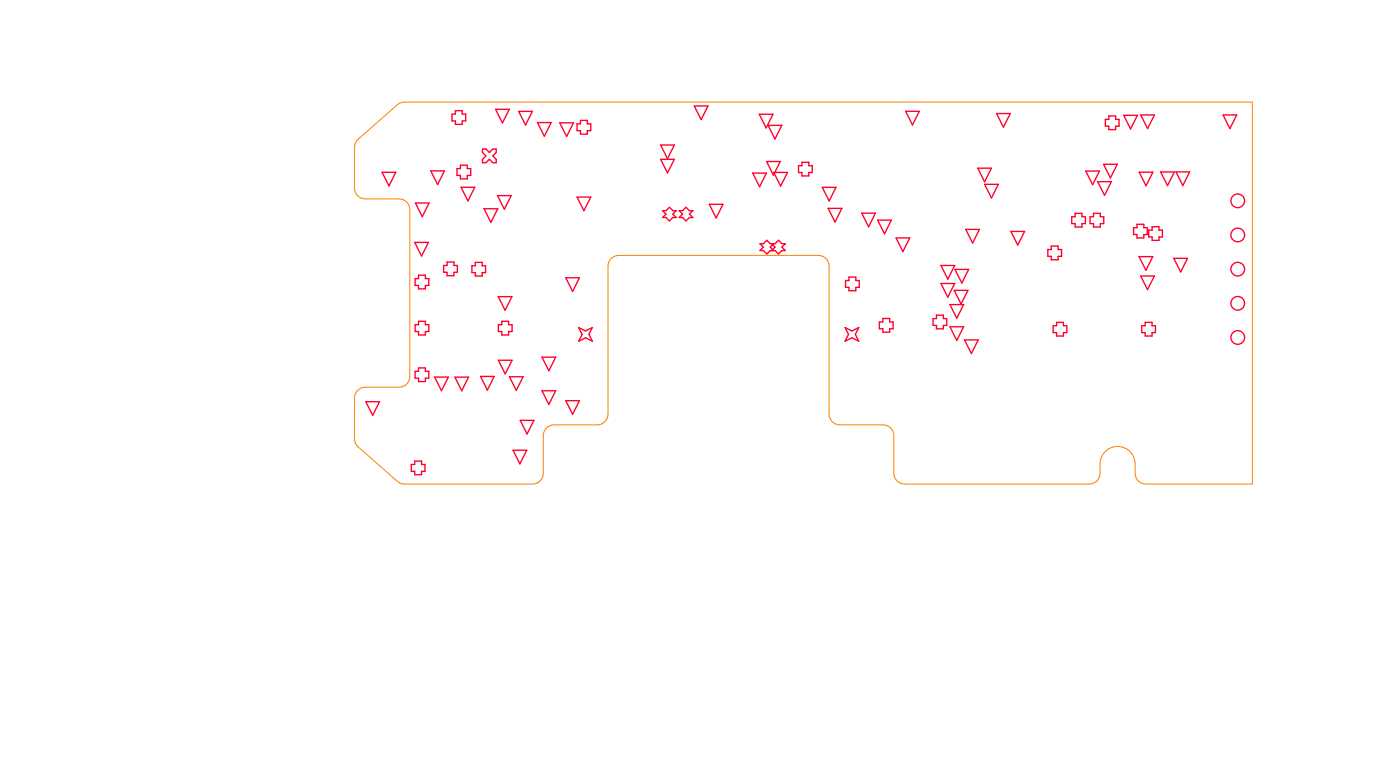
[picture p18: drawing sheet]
<svg xmlns="http://www.w3.org/2000/svg" width="173mm" height="95mm" viewBox="0 0 173 95" stroke-linecap="round" stroke-linejoin="round" font-family="sans-serif">
<path d="M44.2 17.2l4.9-4.3 .5-.3h.3h104.7v47.1h-13.1a1.33 1.33 0 0 1-1.3-1.3 3 3 0 0 0-.8-2.7 2.17 2.17 0 0 0-2.3-.4 2.17 2.17 0 0 0-1.3 2 2.43 2.43 0 0 1-.3 1.9 1.33 1.33 0 0 1-1 .5h-22.8a1.33 1.33 0 0 1-1.3-1.3v-4.6a1.33 1.33 0 0 0-1.4-1.4h-5.3a1.33 1.33 0 0 1-1.3-1.3v-18.2a1.33 1.33 0 0 0-1.4-1.4h-24.6a1.33 1.33 0 0 0-1.3 1.4v18.2a1.33 1.33 0 0 1-1.4 1.3h-5.3a1.33 1.33 0 0 0-1.3 1.4v4.6a1.33 1.33 0 0 1-1.4 1.3h-16.1l-.5-.3-4.9-4.2a1.32 1.32 0 0 1-.4-1v-5.1a1.33 1.33 0 0 1 1.3-1.3h4.2a1.33 1.33 0 0 0 1.3-1.3v-20.6a1.33 1.33 0 0 0-1.3-1.3h-4.2a1.33 1.33 0 0 1-1.3-1.4v-5a1.32 1.32 0 0 1 .4-1z" fill="none" stroke="#fd8300" stroke-width=".12"/>
<g fill="none" stroke="#ff002a" stroke-width=".17">
<path d="M55.8 14.1h.4v-.4h.9v.4h.4v.8h-.4v.4h-.9v-.4h-.4zM59.6 18.4h.4l.4 .4 .4-.4h.5v.4l-.5 .4 .5 .5v.4h-.5l-.4-.4-.4 .4h-.4v-.4l.4-.5-.4-.4zM61.2 13.5h1.7l-.9 1.7zM64 13.7h1.7l-.8 1.7zM66.4 15.1h1.7l-.9 1.7zM69.1 15.2h1.7l-.8 1.6zM71.3 15.3h.4v-.4h.8v.4h.4v.8h-.4v.4h-.8v-.4h-.4zM81.6 17.9h1.7l-.9 1.7zM81.6 19.7h1.7l-.9 1.6zM85.7 13.1h1.7l-.8 1.7zM93.8 14.1h1.6l-.8 1.7zM94.6 19.9h1.7l-.8 1.7z"/>
<path d="M94.8 15.5h1.7l-.8 1.7zM111.8 13.7h1.7l-.8 1.7zM123 14h1.7l-.8 1.7zM136.5 14.7h.4v-.4h.9v.4h.4v.9h-.4v.4h-.9v-.4h-.4zM138.8 14.2h1.6l-.8 1.7zM140.9 14.2h1.6l-.8 1.7zM151 14.2h1.7l-.8 1.7zM47.2 21.3h1.7l-.9 1.7zM51.2 29.9h1.7l-.8 1.7zM51.3 34.4h.4v-.4h.8v.4h.4v.8h-.4v.5h-.8v-.5h-.4zM51.3 25.1h1.7l-.9 1.6zM53.2 21.1h1.7l-.9 1.7z"/>
<path d="M54.8 32.8h.4v-.5h.8v.5h.5v.8h-.5v.4h-.8v-.4h-.4zM56.4 20.8h.5v-.4h.8v.4h.4v.9h-.4v.4h-.8v-.4h-.5zM56.9 23.1h1.7l-.8 1.7zM58.3 32.8h.4v-.4h.8v.4h.5v.8h-.5v.5h-.8v-.5h-.4zM59.8 25.8h1.7l-.9 1.7zM61.4 24.1h1.7l-.8 1.7zM61.5 36.6h1.7l-.8 1.7zM69.9 34.3h1.6l-.8 1.7zM71.3 24.3h1.6l-.8 1.7zM81.8 26h.4l.5-.4 .4 .4h.4l-.4 .4 .4 .4h-.4l-.4 .5-.5-.5h-.4l.4-.4zM83.9 26h.4l.4-.4 .4 .4h.4l-.4 .4 .4 .4h-.4l-.4 .5-.4-.5h-.4l.4-.4zM87.6 25.2h1.7l-.9 1.7z"/>
<path d="M92.9 21.4h1.7l-.8 1.7zM93.8 30.1h.5l.4-.4 .4 .4h.6l.4-.4 .4 .4h.5l-.5 .4 .5 .4h-.5l-.4 .4-.4-.4h-.6l-.4 .4-.4-.4h-.5l.5-.4zM95.3 30.1l.4 .4-.4 .4M95.5 30.1l-.4 .4 .4 .4M95.5 21.3h1.7l-.8 1.7zM98.6 20.5h.4v-.5h.9v.5h.4v.8h-.4v.4h-.9v-.4h-.4zM101.5 23.1h1.7l-.8 1.7zM102.3 25.7h1.6l-.8 1.7zM104.4 34.6h.4v-.4h.9v.4h.4v.9h-.4v.4h-.9v-.4h-.4zM106.4 26.3h1.7l-.9 1.7zM108.4 27.2h1.7l-.9 1.7zM108.6 39.7h.4v-.4h.8v.4h.5v.9h-.5v.4h-.8v-.4h-.4z"/>
<path d="M110.6 29.4h1.7l-.8 1.7zM115.2 39.3h.4v-.4h.9v.4h.4v.9h-.4v.4h-.9v-.4h-.4zM116.2 35h1.7l-.9 1.7zM116.2 32.8h1.7l-.9 1.7zM117.3 37.6h1.7l-.9 1.7zM117.8 35.8h1.7l-.8 1.7zM117.9 33.3h1.7l-.8 1.6zM119.2 28.3h1.7l-.8 1.7zM120.7 20.8h1.7l-.8 1.6zM121.6 22.8h1.7l-.9 1.6zM124.8 28.6h1.7l-.8 1.7zM129.4 30.8h.4v-.4h.8v.4h.5v.8h-.5v.5h-.8v-.5h-.4z"/>
<path d="M132.3 26.8h.5v-.5h.8v.5h.4v.8h-.4v.4h-.8v-.4h-.5zM134.1 21.1h1.7l-.9 1.7zM134.6 26.8h.4v-.5h.9v.5h.4v.8h-.4v.4h-.9v-.4h-.4zM135.5 22.4h1.7l-.8 1.7zM136.3 20.3h1.7l-.9 1.7zM140 28.1h.4v-.4h.8v.4h.5v.9h-.5v.4h-.8v-.4h-.4zM140.6 31.7h1.7l-.8 1.7zM140.7 21.3h1.6l-.8 1.6zM140.8 34.1h1.7l-.8 1.7zM141.8 28.4h.5v-.4h.8v.4h.4v.8h-.4v.5h-.8v-.5h-.5zM143.3 21.2h1.7l-.8 1.7zM144.9 31.9h1.7l-.8 1.7z"/>
<path d="M145.2 21.2h1.7l-.9 1.7zM45.2 49.6h1.7l-.9 1.7zM50.8 57.3h.4v-.4h.8v.4h.5v.9h-.5v.4h-.8v-.4h-.4zM51.3 40.1h.4v-.4h.8v.4h.4v.8h-.4v.4h-.8v-.4h-.4zM51.3 45.8h.4v-.4h.8v.4h.4v.9h-.4v.4h-.8v-.4h-.4zM53.7 46.5h1.7l-.9 1.7zM56.2 46.5h1.7l-.9 1.7zM59.3 46.5h1.7l-.8 1.6zM61.5 40.1h.5v-.4h.8v.4h.4v.8h-.4v.4h-.8v-.4h-.5zM61.5 44.5h1.7l-.8 1.7zM62.9 46.5h1.7l-.9 1.7zM63.3 55.6h1.7l-.8 1.7z"/>
<path d="M64.2 51.9h1.7l-.8 1.7zM66.9 44.1h1.7l-.8 1.7zM66.9 48.2h1.7l-.8 1.7zM69.9 49.5h1.6l-.8 1.6zM71.4 40.4l.9 .4 .8-.4-.4 .9 .4 .8-.8-.4-.9 .4 .5-.8zM104.3 40.4l.9 .4 .8-.4-.4 .9 .4 .8-.8-.4-.9 .4 .5-.8zM117.3 40.3h1.7l-.9 1.7zM119.1 42h1.7l-.9 1.6zM130 40.2h.5v-.4h.8v.4h.4v.9h-.4v.4h-.8v-.4h-.5zM141 40.2h.4v-.4h.8v.4h.5v.9h-.5v.4h-.8v-.4h-.4z"/>
<circle cx="152.8" cy="24.8" r=".84"/>
<circle cx="152.8" cy="29" r=".84"/>
<circle cx="152.8" cy="33.2" r=".84"/>
<circle cx="152.8" cy="37.4" r=".84"/>
<circle cx="152.8" cy="41.7" r=".84"/>
</g>
</svg>
